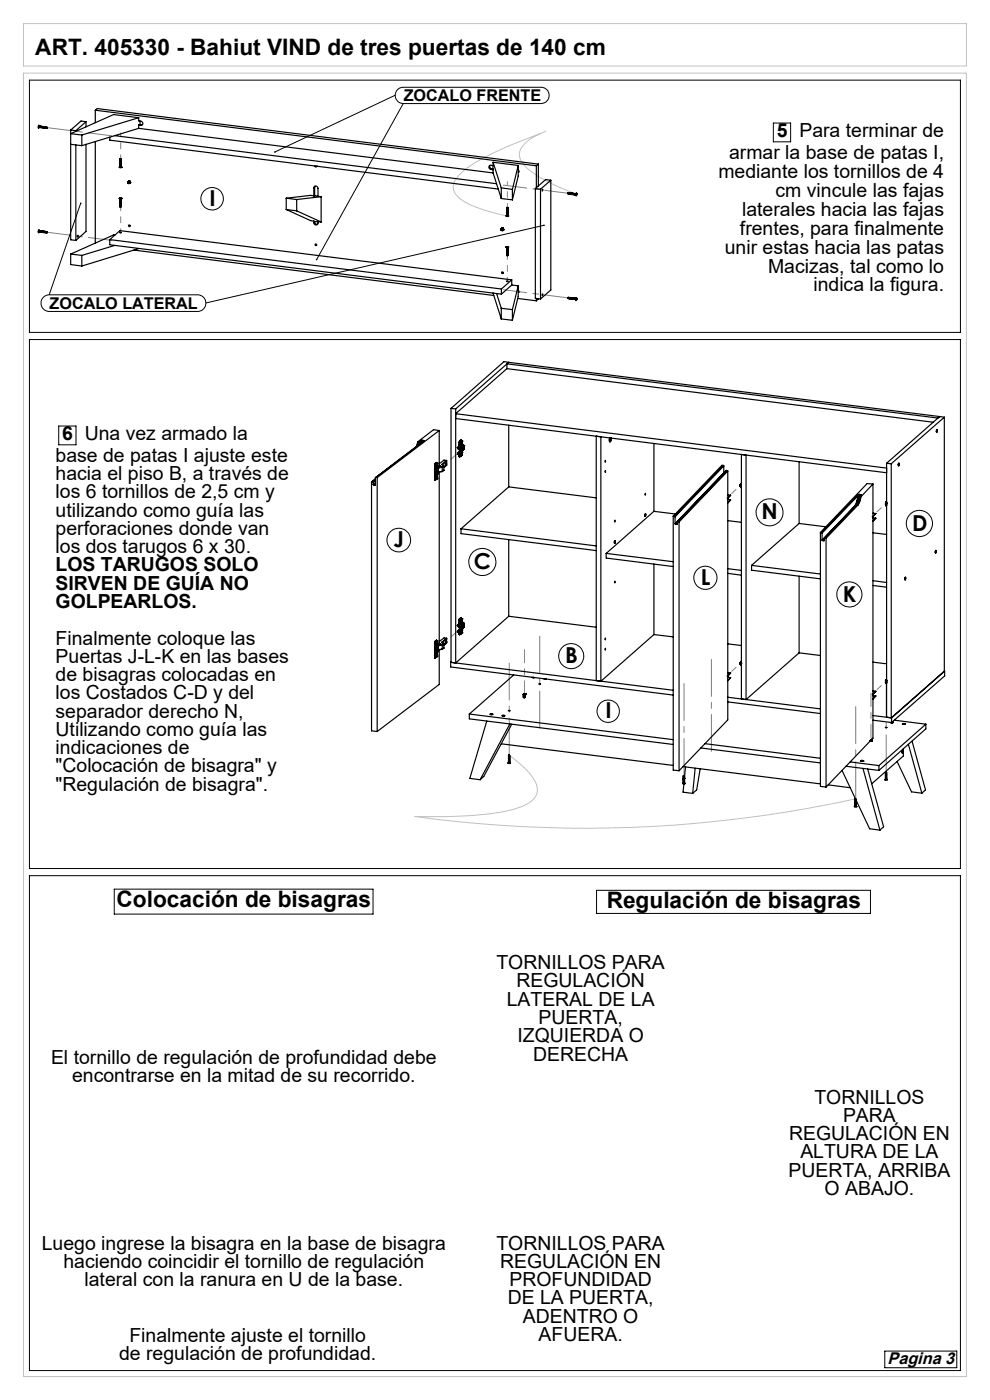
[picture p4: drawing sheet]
<svg xmlns="http://www.w3.org/2000/svg" width="210mm" height="297mm" viewBox="0 0 210 297" stroke-linecap="round" stroke-linejoin="round" font-family="sans-serif">
<defs><g id="words">
<g font-size="4.8">
<text x="7.5" y="11.6">ART. 405330 - Bahiut VIND de tres puertas de 140 cm</text>
<text x="24.7" y="192.4">Colocación de bisagras</text>
<text x="128.7" y="192.6">Regulación de bisagras</text>
</g>
<g font-size="4.7">
<text x="44.4" y="43.7">I</text>
<text x="161.6" y="110.2">N</text>
<text x="193.5" y="112.6">D</text>
<text x="83.5" y="116.1">J</text>
<text x="100.5" y="120.7">C</text>
<text x="148.7" y="124.1">L</text>
<text x="178.8" y="127.6">K</text>
<text x="119.9" y="140.7">B</text>
<text x="128.4" y="152.4">I</text>
</g>
<g font-size="4.1">
<text x="164.8" y="29.1">5</text>
<text x="169.6" y="29.1">Para terminar de</text>
<text x="154.7" y="33.8">armar la base de patas I,</text>
<text x="152.4" y="37.8">mediante los tornillos de 4</text>
<text x="164.5" y="41.8">cm vincule las fajas</text>
<text x="157.4" y="45.8">laterales hacia las fajas</text>
<text x="153.7" y="53.8">unir estas hacia las patas</text>
<text x="157" y="49.8">frentes, para finalmente</text>
<text x="162.9" y="57.8">Macizas, tal como lo</text>
<text x="172.5" y="61.8">indica la figura.</text>
<text x="13.2" y="93.4">6</text>
<text x="18" y="93.4">Una vez armado la</text>
<text x="11.8" y="98">base de patas I ajuste este</text>
<text x="11.8" y="101.9">hacia el piso B, a través de</text>
<text x="11.8" y="105.7">los 6 tornillos de 2,5 cm y</text>
<text x="11.8" y="109.6">utilizando como guía las</text>
<text x="11.8" y="113.5">perforaciones donde van</text>
<text x="11.8" y="117.4">los dos tarugos 6 x 30.</text>
<text x="11.8" y="121.2">LOS TARUGOS SOLO</text>
<text x="11.8" y="125.1">SIRVEN DE GUÍA NO</text>
<text x="11.8" y="129">GOLPEARLOS.</text>
<text x="11.8" y="136.7">Finalmente coloque las</text>
<text x="11.8" y="140.6">Puertas J-L-K en las bases</text>
<text x="11.8" y="144.5">de bisagras colocadas en</text>
<text x="11.8" y="148.4">los Costados C-D y del</text>
<text x="11.8" y="152.2">separador derecho N,</text>
<text x="11.8" y="156.1">Utilizando como guía las</text>
<text x="11.8" y="160">indicaciones de</text>
<text x="11.8" y="163.8">&quot;Colocación de bisagra&quot; y</text>
<text x="11.8" y="167.7">&quot;Regulación de bisagra&quot;.</text>
<text x="105.3" y="205.6">TORNILLOS PARA</text>
<text x="109.5" y="209.5">REGULACIÓN</text>
<text x="107.5" y="213.4">LATERAL DE LA</text>
<text x="109.8" y="221.1">IZQUIERDA O</text>
<text x="114.2" y="217.2">PUERTA,</text>
<text x="10.8" y="225.6">El tornillo de regulación de profundidad debe</text>
<text x="113.1" y="225">DERECHA</text>
<text x="15.3" y="229.5">encontrarse en la mitad de su recorrido.</text>
<text x="172.8" y="234.1">TORNILLOS</text>
<text x="178.8" y="238">PARA</text>
<text x="167.4" y="241.9">REGULACIÓN EN</text>
<text x="169.8" y="245.8">ALTURA DE LA</text>
<text x="167.3" y="249.6">PUERTA, ARRIBA</text>
<text x="174.9" y="253.5">O ABAJO.</text>
<text x="8.9" y="265.1">Luego ingrese la bisagra en la base de bisagra</text>
<text x="13.5" y="269">haciendo coincidir el tornillo de regulación</text>
<text x="105.3" y="265.1">TORNILLOS PARA</text>
<text x="106.1" y="269">REGULACIÓN EN</text>
<text x="17.9" y="272.8">lateral con la ranura en U de la base.</text>
<text x="108.1" y="272.8">PROFUNDIDAD</text>
<text x="107.7" y="276.7">DE LA PUERTA,</text>
<text x="110.9" y="280.6">ADENTRO O</text>
<text x="27.5" y="284.6">Finalmente ajuste el tornillo</text>
<text x="114.2" y="284.5">AFUERA.</text>
<text x="25.3" y="288.5">de regulación de profundidad.</text>
</g>
<text font-size="3.6" x="188.3" y="289.4">Pagina 3</text>
<g font-size="3.4">
<text x="85.6" y="21.4">ZOCALO FRENTE</text>
<text x="10.5" y="65.5">ZOCALO LATERAL</text>
</g>
</g></defs>
<path d="M5 15.5h200v276.5h-200zM5 5h200v9h-200zM114.5 28.4a68.3 68.3 0 0 0-15.5 7.3 5.7 5.7 0 0 0-2.9 4.1 4.3 4.3 0 0 0 2.9 3.2 36 36 0 0 0 8.6 2.8M115.8 27.8a10 10 0 0 0-5.4 3.9 3.2 3.2 0 0 0 1.2 3.8 30.8 30.8 0 0 0 10.5 5.6M108 160.2a17.4 17.4 0 0 1 5.7 6 3.2 3.2 0 0 1-1.7 4.3 25.7 25.7 0 0 1-9.9 2.3 118.2 118.2 0 0 1-14.2 .4 265.4 265.4 0 0 0 93.6-3.7" fill="none" stroke="#c0c0c0" stroke-width=".21"/>
<g fill="none" stroke="#000" stroke-width=".21">
<path d="M6.2 17h197.5v53.5h-197.5zM84.3 19l1.1-.5h29.4a1.73 1.73 0 0 1 1.7 1.7 1.73 1.73 0 0 1-1.7 1.8h-29.3a1.75 1.75 0 0 1-1.5-1.1 1.75 1.75 0 0 1 .3-1.9zM83.8 20.2l-25.5 12M85.5 21.9l-18.3 33.2M164 26.1h3.7v4h-3.7zM17.1 43.1l-6.7 19.4M115.4 47.8l-71.7 16.5M6.2 72h197.5v112.3h-197.5zM9.2 63l1.1-.5h31.6a1.76 1.76 0 0 1 1.8 1.8 1.76 1.76 0 0 1-1.8 1.8h-31.5a1.76 1.76 0 0 1-1.6-1.1 1.76 1.76 0 0 1 .4-2zM12.5 90.4h3.6v4h-3.6zM6.2 185.8h197.5v105h-197.5zM24.2 188.6h54.9v5.3h-54.9z"/>
<path d="M126.5 188.9h58.1v4.9h-58.1zM187.7 286.6h15.3v3.6h-15.3z"/>
<circle cx="45" cy="42.2" r="2.38"/>
<circle cx="84.6" cy="114.6" r="2.51"/>
<circle cx="102.3" cy="119.2" r="2.88"/>
<circle cx="163.2" cy="108.7" r="2.87"/>
<circle cx="195" cy="111" r="2.78"/>
<circle cx="121.2" cy="139.2" r="2.65"/>
<circle cx="149.6" cy="122.6" r="2.46"/>
<circle cx="180.2" cy="126.1" r="2.67"/>
<circle cx="129" cy="150.9" r="2.38"/>
</g>
<path d="M114.5 154.5v-19.6M150.9 159.4v-19.5M108 160.2v-19.5M145.1 164.5v-19.5M181.5 169.4v-19.5M188 163.7v-19.5" fill="none" stroke="#808080" stroke-width=".21" stroke-dasharray="15.2 1.3 1.3 1.3" stroke-dashoffset="7.4"/>
<path d="M111.3 147.2v-9.4M184.8 156.5v-9.4" fill="none" stroke="#808080" stroke-width=".21" stroke-dasharray="15.2 1.3 1.3 1.3" stroke-dashoffset="12.4"/>
<path d="M94.5 98.4l3.3-2.8M157.2 102.8l-3.1 2.9M188 106.7l-3.1 2.9M97.8 133.3l-3.3 2.8M154.1 143.4l3.1-2.8M184.9 147.3l3.1-2.9" fill="none" stroke="#808080" stroke-width=".21" stroke-dasharray="15.2 1.3 1.3 1.3" stroke-dashoffset="15"/>
<path d="M10 27.1l13.7 1.7M10 49.3l13.7 1.7M120.5 41l-13.7-1.7M120.5 63.2l-13.7-1.7" fill="none" stroke="#808080" stroke-width=".21" stroke-dasharray="15.2 1.3 1.3 1.3" stroke-dashoffset="10.3"/>
<path d="M25.6 33.7v-5.5M25.6 43.9v5.4M107.6 44v-5.4M107.6 54.2v5.5" fill="none" stroke="#808080" stroke-width=".21" stroke-dasharray="15.2 1.3 1.3 1.3" stroke-dashoffset="14.4"/>
<path d="M115.3 47.7v.2h.2v-.2zM17 43v.1a.17 .17 0 0 0 .1 .2 .17 .17 0 0 0 .2-.1 .17 .17 0 0 0-.1-.2l-.1 .1 .1-.1zM58.2 32.1v.2l.1-.1-.1 .2h.2l.1-.2zM67 55v.2h.3l-.1-.3z" fill="#000"/>
<g fill="none" stroke="#000" stroke-width=".25">
<path d="M8.4 26.8v.2M8.4 26.8h.1M8.4 27h.1M8.4 26.7l-.2-.1-.1 .2v.3l.3-.1M8.4 26.8v.3l.1-.1M8.5 26.8l.1 .2-.1-.2M8.5 26.8h.1M8.6 26.8h.1M8.6 26.8h-.1M8.6 26.8l-.1 .2h.2M8.6 26.8l.1 .2M8.7 26.8v.2"/>
<path d="M8.7 26.8h.1M8.7 26.9v-.1v.3l.1-.1M8.7 26.9l.1 .1M8.7 26.9h.1M8.8 26.9v.1M8.9 26.8l-.1 .1M8.9 26.9v.2h.1M8.9 26.9l.1 .2M8.9 26.9h.1M9 26.9v.2M9 26.8v.1M9 26.8v.3h.1"/>
<path d="M9 26.9l.1 .2M9 26.9h.1M9.1 26.9v.1M9.1 27v.1M9.1 26.8v.1M9.2 26.9v.3l.1-.1M9.2 26.9l.1 .2M9.2 26.9h.1M9.3 26.9h-.1M9.3 26.9v.2h.1M9.3 26.9l.1 .2M9.3 26.9h.1"/>
<path d="M9.4 26.9v.2M9.4 26.9h.1M9.5 26.9h.1M9.5 26.9l-.1 .2h.2M9.5 26.9v.2M9.5 26.9l.1 .2M9.5 27.1h.1M9.6 26.9h-.1M9.6 27v-.1v.3l.1-.1M9.6 27l.1 .1M9.6 27h.1M9.7 26.9v.1"/>
<path d="M9.7 27v.1M9.8 27l-.1 .2h.1M9.8 27v.2M9.8 27h.1M9.9 26.9v.1M9.9 26.9l-.1 .3h.2M9.9 26.9l-.1 .1M9.9 27v.2M9.9 27h.1M9.9 27.2h.1M10 27v.2zM15 27.6l1.1 .1"/>
<path d="M15 27.6v23.3l1.1 .1M15 30.6l2.4 .3M16.1 27.7v.2M16.1 30.8v20.2M17.4 28.6v2.3M18.2 25.8l-1-.1-2.2 1.9M18.2 25.8l-2.1 1.9M18.2 25.8v1.1M18.2 30.6v18.5l-2.1 1.9M20.2 23.4v2.6M20.2 30v21.5M20.2 23.4l93.6 11.8"/>
<path d="M20.2 23.4l.4-.4 93.6 11.8M23.3 29.1v.6l82.4 10.4M24.3 28.8l81 10.2M25.4 34h.1M25.4 34.1l.1 .1M25.4 34.3h.1M25.4 34.4l.1 .1M25.4 34.6h.1M25.4 34.7h.1M25.4 34.9h.1M25.4 35h.1M25.4 35.2h.1"/>
<path d="M25.4 35.3h.1M25.4 33.9h.1M25.4 35.3l-.1 .2 .2 .1 .4-.1-.2-.2M25.4 35.3h.2M25.4 33.7h.1M25.5 33.8h.1M25.5 34h.1M25.5 34.1h.1M25.5 34.3h.1M25.5 34.4h.1M25.5 34.6h.1M25.5 34.7h.1"/>
<path d="M25.5 34.9h.1M25.5 35h.1M25.5 35.1h.1M25.5 33.7h.1M25.5 33.9h.1M25.5 33.7h.1zM25.5 34.5v.1M25.5 33.7v.1M25.5 33.9v.1M25.5 34v.1M25.5 34.2v.1M25.5 34.3v.1"/>
<path d="M25.5 34.5h.1M25.5 34.6v.1M25.5 34.7v.1M25.5 34.9v.1M25.5 35v.1M25.5 35.2v.1M25.5 34.8v.1M25.5 33.7h-.1M25.6 34h-.1M25.6 34.1l-.1 .1M25.6 34.3h-.1M25.6 34.4l-.1 .1"/>
<path d="M25.6 34.6h-.1M25.6 34.7h-.1M25.6 34.9h-.1M25.6 35.1l-.1 .1M25.6 35.3h-.1M25.6 33.7v.2l-.1-.1M25.6 33.9v.1h-.1M25.6 34v.1h-.1M25.6 34.1l.1 .2h-.2M25.6 34.3l.1 .1h-.2M25.6 34.4l.1 .2h-.2M25.6 34.6l.1 .1h-.2"/>
<path d="M25.6 34.7l.1 .2h-.2M25.6 34.9l.1 .1h-.2M25.6 35v.2l-.1-.1M25.6 35.2v.1h-.1M25.6 33.7l-.1 .1M25.6 33.9l-.1 .1M25.6 34l-.1 .1M25.6 34.1l-.1 .2M25.6 34.3l-.1 .1M25.6 34.6l-.1 .1M25.6 34.7l-.1 .1M25.6 34.9l-.1 .1"/>
<path d="M25.6 35l-.1 .1M25.6 35.1l-.1 .2M25.6 33.7h.1M25.6 34.3h.1M25.6 34.7h.1M27.1 38.7v.1M27.1 38.7h.1M27.1 38.6h.1M27.1 38.8l.1 .1M27.1 38.8h.1M27.1 38.6v.1M27.2 38.9h.1"/>
<path d="M27.2 38.8h.1M27.2 38.6h.1M27.2 38.5l-.1 .1M27.2 38.5v.1M27.2 38.5h.1M27.2 38.5h.2M27.2 38.9h.2M27.3 38.5h.1M27.3 38.9h.1M27.3 38.4h.2l.2 .2M27.3 38.4l-.2 .2M27.3 38.5l.2-.1-.2 .1"/>
<path d="M27.3 38.5l.1 .1M27.4 38.6h.1M27.4 38.6l.1-.2-.1 .2M27.4 38.9h.1M27.4 38.4l-.1 .1M27.4 38.6l.2-.2-.2 .2M27.4 38.9l.2-.2-.2 .2M27.5 38.6v.1M27.5 38.7h.1M27.5 38.8h.1M27.5 38.8l-.1 .1M27.5 38.7l.1-.2-.1 .2"/>
<path d="M27.5 38.7v.1M27.6 38.5l-.2 .1M27.6 38.6l-.1 .1M27.7 38.6l-.1 .2M27.7 38.6l-.2 .2M29.4 25v.6l.5 .1a.44 .44 0 0 1 .4 .5 .44 .44 0 0 1-.4 .4M29.4 27.2l75.2 9.5M29.4 26.5v.7M29.4 27.2l-12 3.7M29.4 25l-12 3.6M29.4 25l-5.3-.7-9.1 4.1 2.4 .2M29.4 26.5l.5 .1"/>
<path d="M29.7 26.4l-.3 .1M29.7 25.7v.7M29.7 26.4l.3 .1M30 26.5l-.1 .1M30.2 26.4l-.2 .1M66.6 39.8a.45 .45 0 0 1 .5-.3 .45 .45 0 0 1 .4 .5v1.7h.6M66.6 39.8v1.8M66.7 39.7l-.1 .1M66.7 39.7v1.9M66.8 39.5l-.1 .2M66.8 35.2a.18 .18 0 0 0 .2 .2 .18 .18 0 0 0 .2-.1M67.2 35.3h.1"/>
<path d="M103.9 35.1a.51 .51 0 0 0 .4 .7M104.1 35.9l.5 .1M104.3 35.8h.3M104.3 35.8l-.2 .1M104.6 35.9v.1M104.6 35.1h-.5a.44 .44 0 0 0-.4 .4 .44 .44 0 0 0 .4 .4M104.6 34.4l1.7 5.5M104.6 34.4l5.3 .7M104.6 34.4v1.5M104.6 36v.7M104.6 36.7l1.7 5.4M106.3 39.9v2.2"/>
<path d="M106.3 39.9l2.4 .3M109.9 35.9v.6M109.9 36.7v.7l-1.2 5M109.9 35.1l-1.2 5.1M109.9 35.1v.7M110 36.5h.1M110 36v.5M113.8 35.2v4.6M114.2 34.8l-.4 .4M114.2 34.8v4.7M116.8 38.2l-2.1 1.9M116.8 38.2v23.3l-2.1 1.9"/>
<path d="M116.8 38.2l-1.1-.1-2.1 1.9M8.4 49v.2M8.4 49h.1M8.4 49.2h.1M8.4 48.9l-.2-.1-.1 .2v.3l.3-.1M8.4 49v.2h.1M8.5 49v.1M8.5 49h.1M8.6 49h.1M8.6 49h-.1M8.6 49l-.1 .2h.2M8.6 49l.1 .2"/>
<path d="M8.7 49v.2M8.7 49h.1M8.7 49.1v-.1v.3l.1-.1M8.7 49.1l.1 .1M8.7 49.1h.1M8.8 49.1v.1M8.9 49l-.1 .1M8.9 49.1v.2l.1-.1M8.9 49.1l.1 .1M8.9 49.1h.1M9 49.1v.1M9 49v.1"/>
<path d="M9 49v.3l.1-.1M9 49.1l.1 .1M9 49.1h.1M9.1 49.1v.1M9.1 49.2h.1M9.1 49v.1M9.2 49.1v.3l.1-.1M9.2 49.1l.1 .2M9.2 49.1l.1 .1M9.3 49.2v.1M9.3 49.1h-.1M9.3 49.1v.2h.1"/>
<path d="M9.3 49.1l.1 .2M9.3 49.1h.1M9.4 49.1v.1M9.4 49.1h.1M9.4 49.2v.1M9.5 49.1h.1M9.5 49.1l-.1 .2h.2M9.5 49.1v.2M9.5 49.2l.1 .1M9.5 49.3h.1M9.6 49.1h-.1M9.6 49.2v-.1v.3l.1-.1"/>
<path d="M9.6 49.2l.1 .1M9.6 49.2h.1M9.7 49.1v.1M9.7 49.2v.1M9.8 49.2l-.1 .2h.1M9.8 49.2v.2M9.8 49.2h.1M9.9 49.1v.1M9.9 49.1l-.1 .1M9.9 49.1l-.1 .3h.2M9.9 49.2v.2M9.9 49.2h.1"/>
<path d="M9.9 49.4h.1M10 49.2v.2zM15 53.9v2.2l2.4 .3M15 53.9l2.4 .3M16.5 49.9v.4zM17.4 54.2v2.2M23.3 50.8v1.1l83.1 10.5M23.3 50.8l83.1 10.5M23.3 50.8l2.1-1.9 83.1 10.5M24.3 52.1l-6.9 2.1M24.4 49.9l-.3-.1-9.1 4.1M25.3 42.1l.6-.1-.2 .2z"/>
<path d="M25.3 42.1l.1 .2M25.4 49.3l.4 .1zM25.4 42l.1 .1zM25.4 43.7h.1M25.4 43.6h.1M25.4 43.4l.1 .1M25.4 43.3h.1M25.4 43.1l.1 .1M25.4 43h.1M25.4 42.7h.1M25.4 42.6h.1M25.4 42.4h.1"/>
<path d="M25.4 43.9h.1M25.4 43.8h.1M25.5 43.5h.1M25.5 43.4h.1M25.5 43.2h.1M25.5 43.1h.1M25.5 43h.1M25.5 42.8h.1M25.5 42.7h.1M25.5 42.5h.1M25.5 42.4h.1M25.5 43.7h.1"/>
<path d="M25.5 43.5v.1M25.5 42.3h.1M25.5 43.8h.1M25.5 43h.1l-.1 .1M25.5 43.9l.1-.1zM25.5 42.4l.2-.1-.2 .1M25.5 42.6v.1M25.5 42.3v.1M25.5 42.4v.1M25.5 42.6h.1M25.5 42.7v.1M25.5 42.9v.1"/>
<path d="M25.5 43v.1M25.5 43.3v.1M25.5 43.6v.1M25.5 43.7v.1M25.5 42.2h.1M25.5 42.1v.1M25.6 42.1h.1M25.6 42l-.1 .2M25.6 42.1l-.1 .1M25.6 42v.1M25.6 42.8l-.2 .1M25.6 43.7h-.1"/>
<path d="M25.6 43.6h-.1M25.6 43.4l-.1 .1M25.6 43.3h-.1M25.6 43.1l-.1 .1M25.6 42.7h-.1M25.6 42.5l-.1 .1M25.6 42.4h-.1M25.6 43.7l-.1 .1M25.6 43.6l-.1 .1M25.6 43.3l-.1 .1M25.6 43.2h-.1M25.6 42.9l-.1 .1"/>
<path d="M25.6 42.7l-.1 .1M25.6 42.4l-.1 .1M25.6 43.7l.1 .1h-.3M25.6 43.6l.1 .1h-.2M25.6 43.4l.1 .1-.2 .1M25.6 43.3l.1 .1h-.2M25.6 43.1v.2l-.1-.1M25.6 43v.1h-.1M25.6 42.9v.1h-.1M25.6 42.7l.1 .1h-.2M25.6 42.5l.1 .2h-.2M25.6 42.4l.1 .1h-.2"/>
<path d="M25.6 42.4h.1M25.6 42.8v.1M25.6 43.1v.1M25.6 43.6h.1M25.8 42.1h-.2M25.8 42.1h.1M25.9 42.1l-.5 .2M28.4 53.1l76.3 9.6M29.4 52.7h.1M29.4 52.7l-12 3.7M60.7 42l2.2 .3M60.7 44.4l2.2 .3"/>
<path d="M60.7 42v2.4M60.7 44.4l5.2 2.4 .7 .1M62.9 42.3v2.4M62.9 44.7l5.2 2.4M66.6 41.6l-.7-.2-5.2 .6M66.6 41.6h.9M66.6 46.9l.9 .2M66.6 46.9v.3M66.7 47.1a.46 .46 0 0 0 .7 .5M66.7 47v.1M66.7 47.1l-.1 .1M67.5 47v.3a.44 .44 0 0 1-.5 .4 .44 .44 0 0 1-.4-.5"/>
<path d="M67.5 47l.6 .1M68.1 41.7l-5.2 .6M68.1 41.7v5.4M106.3 48.7v.1M106.3 48.7h.1M106.3 48.6h.1M106.3 48.8h.1M106.3 48.5h.1M106.3 48.5v.2M106.3 48.8l.1 .1M106.3 42.1l2.4 .3M106.4 48.5h.1"/>
<path d="M106.4 48.9h.1M106.4 48.5l.1-.1-.2 .2M106.4 48.4h.2l.2 .2M106.5 48.5h.1M106.5 48.9h.1M106.6 48.5h.1M106.6 48.5v.1M106.6 48.4l-.2 .1M106.6 48.6h.1M106.6 48.8h.1M106.6 48.8v.1M106.6 48.8l-.1 .1"/>
<path d="M106.6 48.6l.2-.1-.2 .1M106.6 48.4l-.1 .1M106.6 48.7h.1M106.6 48.7v.1M106.6 48.6v.1M106.7 48.4l-.2 .1M106.7 48.4l-.1 .1M106.7 48.4l-.1 .2M106.8 48.6l-.2 .1M106.8 48.6l-.3 .3M106.8 48.5l-.2 .1M106.8 48.6l-.2 .2"/>
<path d="M106.8 48.7l-.2 .2M107.3 52.5l.4 .1M107.4 52.3l.5 .2h-.4zM107.4 59.7h.4zM107.4 52.4h.2M107.5 53.7h.1M107.5 54h.1M107.5 53.8v.1M107.5 53.5v.1M107.5 53.4h.1M107.5 53.3h.1M107.5 53.1h.1"/>
<path d="M107.5 53h.1M107.5 52.8h.1M107.5 52.7h.1M107.5 54.1h.1M107.5 44.4h.1M107.5 45.5h.1M107.5 44.3h.1M107.5 44.6h.1M107.5 44.7h.1M107.5 44.8v.1M107.5 45h.1M107.5 45.2h.1"/>
<path d="M107.5 45.3h.1M107.5 45.4h.1M107.5 45.6h.1M107.5 44.1h.1M107.5 45.6l-.2 .3h.2h.4l-.2-.3M107.5 45.6h.2M107.5 52.4h.1M107.5 52.4h-.1M107.5 53.9v.1M107.5 53.8h.1M107.5 53.2h.1M107.5 52.6v.1"/>
<path d="M107.5 44.8h.1M107.5 44.9v.1M107.5 45.1h.1M107.5 52.6h.1M107.5 54.1l.2 .2M107.5 44h.2zM107.5 45.7h.2M107.5 44v.1M107.5 44.1v.1M107.5 44.3v.1M107.5 44.4v.1M107.5 44.6v.1"/>
<path d="M107.5 44.7v.1M107.5 44.9h.1M107.5 45v.1M107.5 45.3v.1M107.5 45.4v.1M107.5 45.6v.1M107.5 52.7v.1M107.5 52.8v.1M107.5 53v.1M107.5 53.1v.1M107.5 53.3v.1M107.5 53.4v.1"/>
<path d="M107.5 53.6v.1M107.5 53.7v.1M107.5 53.9h.1M107.5 54v.1M107.6 52.4v.1M107.6 52.4h.1M107.6 53h.2l-.3 .1M107.6 54h-.1M107.6 53.8l-.1 .1M107.6 53.7h-.1M107.6 53.5l-.1 .1M107.6 53.4h-.1"/>
<path d="M107.6 52.7h-.1M107.6 44.3h-.1M107.6 44.4h-.1M107.6 44.6h-.1M107.6 44.7h-.1M107.6 44.8l-.1 .1M107.6 45.6h-.1M107.6 54h.1M107.6 53.8h.1M107.6 53.7h.1M107.6 53.5h.1M107.6 53.4h.1"/>
<path d="M107.6 52.7h.1M107.6 52.3v.2M107.6 44.4h.1M107.6 44.6h.1M107.6 44.8h.1M107.6 52.3l.2 .1-.2 .1M107.6 52.3v.1M107.7 53.4l.1 .1h-.3M107.7 53.3v.1h-.2M107.7 52.8v.1h-.2M107.7 53.2l-.1 .1M107.7 53.1h-.1"/>
<path d="M107.7 44.1v.2l-.2-.1M107.7 44.4l.1 .1h-.3M107.7 45.1v.2l-.2-.1M107.7 45.3v.1h-.2M107.7 44l-.2 .1M107.6 44.3h.1M107.7 45.3h-.1M107.6 45.4h.1M107.7 45.5l-.1 .1M107.6 44.1h.1M107.7 44h.1M107.7 54l-.2 .1"/>
<path d="M107.7 53.8l-.2 .1M107.7 53.7l-.2 .1M107.7 53.6l-.2 .1M107.7 53.4l-.2 .1M107.7 53.3l-.2 .1M107.7 53.1l-.2 .1M107.7 53l-.2 .1M107.7 52.8l-.2 .1M107.7 52.7l-.2 .1M107.7 54.1v.1M107.7 54v.1h-.2M107.7 53.8l.1 .1-.3 .1"/>
<path d="M107.7 53.7l.1 .1h-.3M107.7 53.5l.1 .1-.3 .1M107.7 53.1v.1h-.2M107.7 52.7v.1h-.2M107.7 54.1h-.2M107.7 44.3h.1l-.3 .1M107.7 44.6h.1l-.3 .1M107.7 44.7l.1 .1h-.3M107.7 44.8v.2h-.2M107.7 45h.1l-.3 .1M107.7 45.4v.2l-.2-.1M107.7 45.6h.1"/>
<path d="M107.7 44.1l-.2 .1M107.7 44.3l-.2 .1M107.7 44.4l-.2 .1M107.7 44.6l-.2 .1M107.7 44.7l-.2 .1M107.7 44.8l-.2 .1M107.7 45l-.2 .1M107.7 45.2h-.2M107.7 45.3l-.2 .1M107.7 45.4l-.2 .1M107.7 52.8h-.1M107.7 44.7h.1"/>
<path d="M107.7 45.1v.1M107.7 45.3h.1M107.7 45.5v.2M107.7 53.1h.1M107.7 53.2v.1M107.7 54.1v.2M107.7 54.2h.1M107.7 52.6l-.2 .1M107.7 52.6h.1M107.7 54.2v.1M107.7 45.6v.1M107.9 52.5l-.2 .1"/>
<path d="M108.5 59.4l-2.1 1.9M108.5 59.4v1.1M108.7 40.2v2.2M113.6 40l1.1 .1M113.6 40v23.3l1.1 .1M114.7 40.1v23.3M120.4 41l.1 .1zM120.5 41h.1M120.5 40.9l.1 .1M120.5 40.9v.1M120.5 40.9v.2h.2M120.6 41v.1"/>
<path d="M120.6 41h.1M120.6 41.1h.1M120.7 41v.1M120.7 40.9v.1M120.7 40.9v.3l.1-.1M120.7 41l.1 .1M120.7 41h.1M120.8 41v.1M120.8 40.9l.1 .1M120.8 40.9v.1M120.8 40.9v.2l.1 .1M120.9 41v.2"/>
<path d="M120.9 41h.1M120.9 41.2h.1M121 41h.1M121 41h-.1M121 41v.2h.1M121 41l.1 .1M121.1 41v.1M121.1 41h.1M121.1 41l.1 .2M121.1 41v.2h.1M121.2 41v.2M121.2 41.2h.1"/>
<path d="M121.2 41h.1M121.3 41.1l.1 .1M121.3 41.1l-.1-.1v.3l.2-.1M121.3 41l.1 .1M121.4 41.1v.1M121.4 41v.1M121.4 41.1v.2l.1-.1M121.4 41.1l.1 .1M121.4 41.1h.1M121.5 41.1v.1M121.5 41v.1M121.6 41v.1"/>
<path d="M121.6 41.1v.1M121.6 41l-.1 .3 .2-.1M121.6 41.1h.1M121.6 41.1l.1 .1M121.6 41.2h.1M121.7 41l-.1 .1M121.7 41.1v.2h.1M121.7 41.1l.1 .2M121.7 41.1h.1M121.8 41.1v.2M121.8 41.1h.1M121.8 41.1v.2h.2"/>
<path d="M121.8 41.1l.2 .2M121.9 41.1l.1 .1M122 41.1h-.1M122 41.2v.1M122 41.1h.1M122 41.1l.1 .2M122.1 41.3h.1M122.1 41.4l.1 .1M122.2 41l.2 .1-.2 .5zM122.2 41.3h.1M122.2 41.3l.1 .1M122.2 41.2h.1"/>
<path d="M122.2 41.2v-.1l.1 .1M122.2 41.2v.1M122.2 41.4h.1M122.3 41l-.2 .4M122.3 41.2l-.1 .1M104.6 62.2l1.7 5.5M105.3 62.3l1 3.1M106.3 65.4v2.3M106.3 65.4l2.4 .3M106.3 67.7l2.4 .2M106.4 61.3v1.1M107.5 77.2l91.4 11.5 .4-.3"/>
<path d="M107.5 77.2v1M107.5 78.2l-10.8 9.6 91.4 11.5M107.5 78.2l90.4 11.4M107.9 76.9l-.4 .3M107.9 76.9l91.4 11.5M107.9 76.9l-11.2 9.8M107.9 76.9l-1-.2-11.2 9.9M108.5 60.5l-2.1 1.9M108.5 60.5l1.4 .1M108.7 65.7v2.2M109.8 63.3l4 .5M109.9 61.5v.6"/>
<path d="M109.9 60.6v.7M109.9 62.2v.7l-1.2 5M109.9 60.6l-1.2 5.1M110 62h.1M110 61.5v.5M113.8 63.3v.5M114.2 63.4l-.4 .4M120.5 63.1v.2M120.5 63.1h.1M120.5 63.2v.1M120.5 63.1v.1M120.5 63.1v.2h.2"/>
<path d="M120.6 63.1l.1 .2M120.6 63.1h.1M120.7 63.1v.2M120.7 63.1v.1M120.7 63.1h.1M120.7 63.1v.3l.1-.1M120.7 63.2l.1 .1M120.7 63.2h.1M120.8 63.2v.1M120.8 63.1l.1 .1M120.8 63.1v.1M120.8 63.1v.2l.1 .1"/>
<path d="M120.9 63.2v.2M120.9 63.2h.1M120.9 63.4h.1M121 63.1v.1M121 63.1l-.1 .1M121 63.1v.3h.1M121 63.2l.1 .2v-.2M121 63.2h.1M121.1 63.1v.1M121.1 63.2l.1 .2M121.1 63.1v.3h.1M121.1 63.2h.1"/>
<path d="M121.2 63.2v.2M121.2 63.4h.1M121.2 63.2h.1M121.3 63.2l-.1-.1v.4l.2-.1M121.3 63.2l.1 .2M121.3 63.2h.1M121.4 63.2v.2M121.4 63.2h.1M121.4 63.2v.3l.1-.1M121.4 63.2l.1 .2M121.5 63.2v.2M121.5 63.2h.1"/>
<path d="M121.6 63.2v.1M121.6 63.3v.1M121.6 63.2l-.1 .3 .2-.1M121.6 63.3h.1M121.6 63.3l.1 .1M121.6 63.4h.1M121.7 63.2l-.1 .1M121.7 63.3v.2h.1M121.7 63.3l.1 .2M121.7 63.3h.1M121.8 63.3v.2M121.8 63.2v.1"/>
<path d="M121.8 63.3v.2h.2M121.8 63.3l.2 .2M121.8 63.3h.1M121.9 63.3l.1 .2M122 63.2l-.1 .1M122 63.2v.1M122 63.3l.1 .2M122 63.2l.1 .3M122 63.3h.1M122.1 63.5h.1M122.1 63.5l.1 .2M122.2 63.5h.1"/>
<path d="M122.2 63.1l.2 .3-.2 .3zM122.2 63.4h.1M122.2 63.5l.1 .1M122.2 63.6h.1M122.3 63.1l-.2 .4M122.3 63.4l-.1-.2v.3M122.3 63.4h.1M122.3 63.5v.1M122.3 63.4v.1M88.6 93.7l-.3 1.1M88.6 93.7h.1M88.6 93.7l.1 .1"/>
<path d="M88.6 93.7l.3 .1M88.7 93.8l-.3 .9M88.7 93.8h.1M88.8 93.8l.2 .1M88.8 93.8l-.2 .7M88.9 93.8h-.1M88.9 93.8l.1 .1M89 93.9l-.2 .4M89.3 93.5l.1 .1M89.3 93.5l-.4 .3M89.4 93.6l-.4 .3M89.4 93.6l-.3 .5"/>
<path d="M89.5 93.4l-.1 .2M89.5 93.4l.3 .1M89.5 93.4l-.1 .5M89.6 93.4l-.3 .1M89.6 93.4h-.1M89.6 93.4h.3M89.8 93.5l.1 .1M89.8 93.5l-.1 .2M89.9 93.6h.1M89.9 93.4v.2M89.9 93.4l-.1 .1M89.9 93.6l-10.2 7.7"/>
<path d="M92.2 98.6h.1M92.2 98.6v3.2M92.3 98.4l-.1 .2M92.3 98.4h.1M92.3 98.6v3.2M92.3 98.4v.2M92.3 98.4l.1 .1M92.3 98.5v.1M92.3 98.5v3.3M92.4 98.5h-.1M92.4 99.9l.1 .7M92.4 100h.5"/>
<path d="M92.4 99.9l.5 .1M92.5 99.8h.5M92.5 98.7v.1M92.5 98.6v.2M92.5 98.7h.1M92.6 99.3l-.2 .6M92.6 98.4l.1 .4-.2 .2zM92.6 98.7h.1M92.6 98.8h.1M92.6 99.3l-.2 .6 .2 .8M92.6 98.5l-.1 .4zM92.6 99.3h.1"/>
<path d="M92.6 98.1h.1M92.6 99.3l.3 .1M92.6 98.7h-.1M92.6 98.1l-.3 .3M92.6 98.5v.4M92.6 98.1l.1 .1M92.6 98.6v.1M92.6 98.7l-.1 .1M92.7 98.2h.1M92.7 98.2l-.3 .3M92.7 99.1h.1M92.8 98.9h.1"/>
<path d="M92.7 98.2v.9M92.7 99.2l.2 .2M92.8 99.1l-.2 .2M92.8 99.1l.1 .2M92.9 98.9l.2 .2M92.9 98.9h.1M92.9 98.9l-.2 .1M92.9 99.4h.1M92.9 100h.1M92.9 99.3v.1M92.9 99.3h.1M93 99.3h.1"/>
<path d="M93 99.3l-.1 .1M93 99.9l-.1 .1M93.2 91.3l-13.2 10M93.2 91.3v7.8M93.2 91.3l-1.2-.1-3.4 2.5M93.5 99l-.3-.3 .3 .2-.4 .2-.2-.1-.2 .1M93.7 98.5l.4 .3M93.8 99.1h.1M93.8 99.1h-.8M93.8 99.1l-.8 .1v.9l.8-.1M93.8 99.1v.9M94.1 98.8l.1 .1"/>
<path d="M94.1 98.8l-.3 .3M94.2 99.8l-.4 .2M94.2 98.9l-.4 .2M94.2 98.9v.9M94.5 98.6h.1M94.7 97.7l.1 .1M94.7 97.7l-.5-.1-1 .8M94.7 97.7l-1 .8M94.8 97.8l-.3 .8M94.8 98.4l-.3 .2M94.8 98.6l-.6 .6M94.8 98.4v.3"/>
<path d="M94.8 97.8l-1 .8M95.7 86.6l1 .1M95.7 86.6v53.9l1 .1M96.7 86.7v53.9M96.7 88.8l91.4 11.5M97 94.9l.2 .3M97 94.9l.1 .1M97 96.3v.1M97 96.3l.1 .1M97.1 96.2h.1M97.1 95.1h.1M97.1 95v.1"/>
<path d="M97.2 96.2l-.1 .2M97.2 96.2l-.2 .1M97.2 96.2h.1M97.2 96.2h-.1M97.2 95.1h.1M97.2 95.2h.1M97.2 95.1l.1 .1M97.2 95.2l.1 .1M97.3 96.1h.1M97.3 95.2v.1M97.3 96.2h-.1M97.3 95.2h.1"/>
<path d="M97.3 96.1v.1M97.3 96.1l-.1 .1M97.3 95.3l.3 .3M97.3 96.1h-.1M97.3 95.3h.1M97.3 94.7h.1M97.3 94.7l-.3 .2M97.4 94.8v.1M97.4 94.4l-.1 .3M97.4 96.2v-.1l-.3 .3M97.4 96.8l.1 .1M97.4 95.9h.1"/>
<path d="M97.4 95.9l-.3 .3M97.4 96.8h.1M97.4 94.7l-.3 .3M97.4 94.8l-.3 .3M97.4 93.8h.1M97.4 94.4h.1M97.4 93.8v.6M97.4 96.2v.6M97.4 96.2h.1M97.4 94.4v.3M97.4 95.3l.1 .1M97.4 96.1h.1"/>
<path d="M97.4 96.1h-.1M97.4 96.1v.1M97.4 95.9l-.1 .2M97.4 94.9l-.2 .2M97.4 95.9v.2M97.4 94.9h.1M97.5 94.4l-.1 .4M97.5 95.5h.1M97.5 96.8h.1M97.5 93.6l-.1 .2M97.5 93.8h.1M97.5 96.2h.1"/>
<path d="M97.5 96.1v.1M97.5 93.8v.6M97.5 95.4v.1M97.5 96.2v.6M97.5 93.6h.1M97.5 94.9l.1 .1M97.5 95.9v.2M97.5 94.9l-.3 .2M97.5 95.9h.1M97.5 93.7v.1M97.5 95.5l.1 .1M97.5 93.7l.1 .1"/>
<path d="M97.6 96.8h-.1M97.6 95.8l-.1 .1M97.6 94.4l-.2 .5M97.6 94.4h-.1M97.6 93.8h.1M97.6 96v.2M97.6 96.8h.1M97.6 95l-.3 .2M97.6 95.6h.1M97.6 93.8v.6M97.6 95.8h.1M97.6 96.2v.6"/>
<path d="M97.6 96.2h.1M97.6 94.4h.1M97.6 94.4l-.1 .5M97.6 94.4h.2M97.6 93.8h.2M97.6 96.2h.2M97.7 95.9l.1 .3M97.7 95.7l-.5 .5M97.7 93.3h.1M97.7 95.7h.1M97.7 93.3l-.2 .3M97.8 94.4l-.2 .6"/>
<path d="M97.8 95.2v.1M97.8 96.7l-.2 .1M97.8 93.8v.6M97.8 95.5l-.1 .2M97.8 96.2v.5M97.8 95.2l-.3 .3M97.8 95.3h.1M97.8 95.7l-.2 .1M97.8 94l.1-.2v.4M97.8 94.3h.1M97.8 96.4h.1M97.8 93.3l.1 .2"/>
<path d="M97.8 95.3v.1M97.8 95.5v.2M97.8 96.7h.1M97.8 93.4l.1 .1M97.8 93.4v.1M97.8 95.5l-.2 .1M97.8 94v.3M97.8 95.5v.1M97.8 96.2v.2M97.8 93.3l-.3 .3M97.8 93.4l-.3 .3M97.8 95.3l-.3 .2"/>
<path d="M97.8 96.2h.1M97.8 94h.1M97.8 93.5h.1M97.8 93.8h.2l-.1 .5zM97.8 95.4v.3l-.2 .2M97.8 95.4l-.2 .2M97.9 95.9l.1 .3-.2 .2zM97.9 96.3h.1M97.9 96.1h.1M97.9 94.2h.1M97.9 93.9h.1M97.9 93.5h.1"/>
<path d="M97.9 93.5l-.3 .3M97.9 96.1l-.1 .1M97.9 93.9v.1M97.9 94h-.1M97.9 94l-.1 .1M97.9 95.1v.4zM97.9 95.1v.5zM97.9 93.5l.1 .1M97.9 94.1h.1M97.9 93.9l.1 .2M97.9 96.1l.1 .2M98 96.1l-.1-.2v.4"/>
<path d="M98 94.1l-.1 .3-.1-.1M98 93.9l-.1-.2-.1 .3M98 96.3l-.1 .3-.1-.2M98 96.6l-.3 .2M98 94.1v.1M98 94.2v.2M98 96.5v.1M98 94.2l.1 .2M98 93.6h.1M98 96h.1M98 96.5h.1M98 93.6v.6"/>
<path d="M98 96v.5M98 94.2h.1M98 93.6l-.2 .2M98 96.5l-.5 .4M98 95.6v.4zM98 94.2l.1 .1M98 94.4h.1M98.1 94.4h.1M98.1 94.8h.1M98.1 94.8l-.6 .6M98.1 94.8v.7M98.1 95.5l-.6 .6"/>
<path d="M98.1 94.3l-.1 .1M98.1 94.3h.1M98.2 95.5h-.1M98.2 94.8l.1 .1M98.2 94.8v.7l.1-.1M98.2 94.8h.1M98.2 94.3v.1M98.2 95.5l-.7 .6M98.2 94.3l-.1 .1M98.2 94.4h.1M98.2 94.4h-.1M98.2 94.4l-.9 .8"/>
<path d="M98.2 94.4l-.9 .9M98.2 94.4l.2 .1M98.3 94.9v.5M98.4 94.9l-.1 .3zM98.4 94.5h.1M98.4 94.5v.1M98.4 94.8v.4zM98.4 94.5l-1 .8M98.4 94.5l-.3 .3M98.4 94.6l-.2 .2M98.4 94.6h.1M98.5 94.6v.1"/>
<path d="M98.5 94.6l-.3 .2M98.5 95.2l-.2 .2M98.5 95.2l-.3 .3M98.5 94.6v.6M98.5 94.7l-.2 .2M107.9 90.2v13.1M126.5 92.5l1 .2v51.8l-1-.1zM128.4 99.8l-.1 .4zM128.4 97.6l-.1 .4zM129.3 92.9l.1 .8 .2-.2v-.6v.5a.22 .22 0 0 1 0 .2 .22 .22 0 0 1-.3 .1zM129.4 92.9h.1M129.4 93.2v.1"/>
<path d="M129.4 93.2h.1M129.4 93.1h.1M129.5 93l-.1 .4M129.5 93.4h-.1M129.5 93.1v.1M129.5 93h-.1M129.5 93.2h-.1M138.7 94.1v14.4M153.4 98.7l.1 .1M153.4 98.7l-10.3 10.8M153.4 98.7h-.3l-10.3 10.8M153.5 98.8v1.6"/>
<path d="M153.5 98.8l-10.3 10.8M154.1 99.8l-10.9 11.3M154.1 99.8l-10.3 10.8M154.1 99.8h.2M154.3 99.8l.1 .1M154.3 99.8l-10.4 10.8M154.4 99.9l-10.4 10.8M154.4 99.9v52.8l-10.4 10.8M157.3 96.4l1 .2v51.8l-1-.1zM169.5 98v13.1M188.1 98.3v53.8l1 .2M188.1 98.3l1 .1"/>
<path d="M189.1 98.4v53.9M190.6 98.3h.1l-.1 .5zM190.6 98.6h.1M190.6 98.6l.1-.2v.2M190.6 98.5h.1M198.7 91.2h.1l-.1 .5zM198.7 91.5h.1M198.7 91.4h.1M198.7 91.1l.1 .3-.1 .3zM198.7 91.3v.2zM199.3 88.4l-11.2 9.9M199.3 88.4l1 .1"/>
<path d="M200.3 88.5v53.9M200.3 88.5l-11.2 9.9M78.9 102.2l-.1 52.8 1.2 .2M78.9 102.2l.7-.6-.8 .6M78.9 102.2h.2M79.1 102.2l.1 .1M79.2 102.8l.1 .1M79.2 102.3v.5M79.3 102.9h.3M79.6 102.9h.1M79.6 101.9l-.4 .4M79.6 102.4l-.4 .4"/>
<path d="M79.6 101.8l-.5 .4M79.6 102.6l-.3 .3M80 101.3h-.4v1.6M80 101.3v53.9M92.2 101.8l.1 .1M92.2 101.8h.1M92.3 101.8h.1M92.3 101.8v.1M92.3 101.9h.1M92.4 101.8v.1M92.5 100.4h.2M92.5 101.3h.1"/>
<path d="M92.5 101.1v.2M92.5 101l.2 .1-.2 .5zM92.5 100.6l.1 .1M92.6 101.2h.1M92.6 101.4h.1M92.6 101.1v.4zM92.6 101.1v.4M92.6 101.2l-.1 .1M92.7 101.6h.1M92.7 101.6l-.3 .3M92.7 101.6l-.3 .2M92.7 101.5v.1"/>
<path d="M92.7 101.5h.1M92.7 100.6v.9M92.7 100.4l.1 .1M92.7 100.4l-.2 .2M92.8 100.5l-.2 .2M92.9 100v.1M92.9 100l-.2 .4M92.9 100.1l-.1 .4M93 100l-.1 .1M93 100h.1M93.1 100.2l-.4 .5zM93.2 100.2v36.6"/>
<path d="M93.8 100l-.8 .2M97.8 112.2v1l28.7 3.6M97.8 112.2l28.7 3.6M107.9 114.5v16.2M107.9 103.3l-10.1 8.9M107.9 103.3l18.6 2.3M128.6 117.4l14.2 1.8M128.6 117.4v1l14.2 1.8M130.4 114.8h.1l-.1 .4zM130.4 115.1h.1M130.4 115h.1M130.4 114.7l.1 .3-.1 .2z"/>
<path d="M130.4 110.3v.4zM130.5 115l-.1 .1M130.5 115l-.1-.1v.2M136.8 109.3h.1M136.9 109l.1 .3-.2 .3zM136.9 104.7v.3zM136.9 109.2h.1M136.9 109.2v.2v-.1M136.9 109.2v.1M138.7 119.7v14.9M138.7 108.5l-10.1 8.9M138.7 108.5l4.5 .5"/>
<path d="M142.8 109.5v53.9l1.2 .1M142.8 109.5h.3M143.1 109.5l.1 .1M143.2 111.1l.1 .1M143.2 109.6v1.5M143.3 111.2l.3 .1M143.7 111.2l-.1 .1M143.7 110.8l-.4 .4M143.8 110.6l-.1 .6M143.8 110.6h.1M143.9 110.6l.1 .1M144 110.7v52.8"/>
<path d="M154.4 105h.1M154.4 110.5l2.9 .3M154.4 105.9v.1M154.4 105.7v.2M154.4 105l.6 .1M154.4 106h.6M154.4 106h.1M154.4 105v.1M155 105.1l-.6 .6M155 106l-.6 .7M155 105.1h.1M155 106v.1"/>
<path d="M157 102.9h.1M157 103.1l.1 .1M157 103.1h.1M157.1 102.8l-.1 .1M157.1 102.9h.1M157.1 103.1h.1M157.1 103.1v.1M157.1 102.8h.1M157.1 103.2l.1 .2M157.1 102.9h-.1M157.1 102.7l-.1 .1M157.2 102.6l-.1 .2"/>
<path d="M157.2 102.6l.1 .1M157.2 103.4h.1M157.2 102.8v.2M157.2 102.8v.1M157.2 102.9v.1M157.2 103l-.2 .1M157.2 103l-.1 .1M157.2 102.9l-.2 .2M157.3 102.5l-.1 .1M157.3 102.7l-.3 .2M157.3 102.7l-.1 .1M157.3 103.3l-.1 .1"/>
<path d="M157.3 103.2l-.1 .1M157.3 102.9l-.1 .1M157.3 103l-.2 .2M159.4 119.9v1.1l14.6 1.8M159.4 119.9l14.6 1.9M169.5 111.1l-10.1 8.8M169.5 111.1l5.7 .7M174 113h.3M174 113v53.8l1.2 .2M174.3 113l.1 .1M174.4 114.6l.1 .1M174.4 113.1v1.5"/>
<path d="M174.5 114.7h.3M174.9 114.6l-.1 .1M174.9 114.3l-.4 .4M175 114.1l-.2 .6M175 114.1h.1M175.1 114.1l.1 .1M175.2 114.2v52.8M181.2 107.5h.1M181.2 107.5l-6.8 7.1M181.7 107l-6.8 7.1M181.7 106.3l-.5 1.2M181.7 106.3l.2 .1"/>
<path d="M181.8 107h-.1M181.8 107l-6.8 7.1M181.8 107h.1M181.9 106.4l-.3 .7M181.9 106.4h.1M181.9 107l.1 .1M181.9 107l-6.8 7.1M182 105l.1 .1M182 105l-7.7 8M182 107.1l-6.8 7.1M182.1 105.1l-7.7 8M182.1 105.1l-.4 1.2"/>
<path d="M182.2 105.4l-.1 .7-.4 .9M182.2 104.9l-.1 .2M182.3 104.9h.1M182.2 104.9l-.3 1.5M182.2 104.9h.3M182.3 105.4h-.1M182.3 104.9l-.3 .1M182.3 104.9h.2M182.3 105.4l-.2 1.1-.3 .5M182.3 105.4h.2M182.4 105.3l-.1 .1M182.4 105.3l.2 .1"/>
<path d="M182.5 105.4l-.6 1.6M182.5 104.9l.1 .2M182.5 104.9h.1M182.5 104.9v.3M182.6 105.1h.1M182.6 105.1l-.3 .3M182.6 105.4h-.1M182.6 105.4h.1M182.6 105.4l-.1 .9-.5 .8M182.6 105.1l-.2 .2M185.2 108.9h.1M185.2 102.7v53.9l-10 10.4"/>
<path d="M185.2 102.7l-1.3-.1-9.9 10.4M185.2 102.7l-2.6 2.7M185.2 113l2.9 .4M185.2 109.8v.1M185.2 108.9h.6M185.2 109.9h.6M185.2 109.9h.1M185.8 108.9l-.6 .7M185.8 109.9l-.6 .7M185.8 108.9v.1M185.8 109.9v.1M187.8 107l.1 .1"/>
<path d="M187.8 106.7v.1M187.8 106.8h.1M187.9 107v.1M187.9 106.7h.1M187.9 107h.1M187.9 106.7h-.1M187.9 107.1h.1M187.9 106.7v.1M187.9 107.1l.2-.2-.1 .4M187.9 107.1l.2 .1M187.9 107.3h.2M187.9 106.6l-.1 .1"/>
<path d="M187.9 106.5l.1 .2M187.9 106.6v.1M188 106.5h-.1M188 106.5h.1M188 107.3h.1M188 106.8v-.2v.3M188 106.7v.2M188 106.5v.2h-.1M188 106.8v.1M188 106.8l-.2 .2M188 106.9l-.1 .1M188.1 106.4l-.1 .1"/>
<path d="M188.1 106.8l-.2 .2M188.1 107.1h-.1M198.4 117l.1 .2v-.2M198.4 117l.1-.1v.1M198.4 117h.1M198.5 116.8l.1 .3-.2 .2zM198.5 116.8v.5zM92.2 139.5l.1 .1M92.2 136.3v3.2M92.2 136.3h.1M92.2 139.5h.1M92.3 136.1l-.1 .2"/>
<path d="M92.3 139.5h.1M92.3 139.5v.1M92.3 136.3v3.2M92.3 136.1h.1M92.3 139.6h.1M92.3 136.1v.2M92.3 136.1l.1 .1M92.3 136.2v.1M92.3 136.2v3.3M92.4 136.2h-.1M92.4 139.5v.1M92.4 137.7l.1 .6"/>
<path d="M92.4 137.7l.5 .1M92.4 137.6l.5 .1M92.5 138.1h.2M92.5 137.5h.5M92.5 136.5h.1M92.5 139h.1M92.5 136.3v.2M92.5 138.8v.3M92.5 136.2h.2v.3l-.2 .2zM92.5 138.7l.2 .1-.2 .5zM92.5 138.3l.1 .1M92.5 136.4h.1"/>
<path d="M92.5 136.4v.1M92.6 137.1l-.2 .6M92.6 136.6h.1M92.6 136.4h.1M92.6 138.9h.1M92.6 139.1h.1M92.6 137l-.2 .7 .2 .7M92.6 138.8v.4zM92.6 136.2l-.1 .4zM92.6 137v.1M92.6 135.9h.1M92.6 137.1h.3"/>
<path d="M92.6 136.4l-.1 .1M92.6 135.9l-.3 .2M92.6 136.2v.4M92.6 138.8v.4M92.6 139l-.1 .1M92.6 138.9v.1M92.6 139h-.1M92.6 135.9l.1 .1M92.6 139h.1M92.6 136.3v.1M92.7 135.9v.1M92.7 139.3h.1"/>
<path d="M92.7 139.3l-.3 .3M92.7 139.3l-.3 .2M92.7 135.9l-.3 .3M92.7 139.2v.1M92.7 136.8h.1M92.8 136.6h.1M92.7 136h.1M92.7 139.2h.1M92.7 136v.8M92.7 138.4v.8M92.7 138.1l.1 .1M92.7 138.1l-.2 .2"/>
<path d="M92.7 136.9l.2 .2M92.8 136.8l-.2 .3M92.8 136.8l.1 .2M92.8 136.8l-.2 .2M92.8 138.2l-.2 .2M92.9 136.6l.2 .2M92.9 136.6h.1M92.9 137.8h.1M92.9 136.6l-.2 .1M92.9 137.1h.1M92.9 137.8l-.2 .3M92.9 137.7v.1"/>
<path d="M92.9 137.7l.1 .1M92.9 137v.1M92.9 137.8l-.1 .4M92.9 137h.1M93 137.8h-.1M93 137.8h.1M93 137h.1M93 137l-.1 .1M93 137.1h-.1M93 137.7h-.1M93.1 137.9l-.4 .5zM93.2 137.9v7.3l-13.2 10"/>
<path d="M93.5 136.7l-.3-.3 .3 .2-.4 .2-.2-.1-.2 .1M93.7 136.2l.4 .3M93.8 136.8h.1M93.8 136.8h-.8M93.8 137.7l-.8 .2M93.8 136.8v.9M93.8 136.8l-.8 .1v.9l.8-.1M94.1 136.5l.1 .1M94.1 136.5l-.3 .3M94.2 137.5l-.4 .3M94.2 136.6v.9M94.2 136.6l-.4 .2"/>
<path d="M94.2 137.5l-.4 .2M94.5 136.3h.1M94.7 135.4l.1 .1M94.7 135.4l-.5-.1-1 .8M94.7 135.4l-1 .8M94.8 135.5l-.3 .8M94.8 136.3l-.6 .6M94.8 136.1l-.3 .2M94.8 136.1v.3M94.8 135.5l-1 .8M97 132.6l.2 .3M97 134.1h.1"/>
<path d="M97 132.6l.1 .1M97.1 133.9h.1M97.1 132.8l.1 .1M97.1 132.7v.1M97.2 133.9l-.1 .2M97.2 133.9l-.2 .2M97.2 133.9h.1M97.2 133.9h-.1M97.2 132.9h.1M97.2 133l.2 .1M97.2 132.9v.1M97.3 133.8h.1"/>
<path d="M97.3 133h.1M97.3 132.9v.1M97.3 133.8l-.1 .1M97.3 133.8h.2M97.3 132.4h.1M97.3 132.4l-.3 .2M97.4 132.5v.1M97.4 132.1l-.1 .3M97.4 133.9v-.1l-.3 .3M97.4 134.5l.1 .2M97.4 133.6h.1M97.4 133.6l-.3 .3"/>
<path d="M97.4 134.5h.1M97.4 131.5v.6M97.4 133.9v.6M97.4 132.4l-.3 .3M97.4 132.5l-.3 .3M97.4 131.5h.1M97.4 132.1h.1M97.4 133.9h.1M97.4 132.1v.3M97.4 133l.1 .1M97.4 133.8v.1M97.4 133.6l-.4 .5"/>
<path d="M97.4 132.6l-.2 .3M97.4 133.1l.1 .2M97.4 133.6v.2M97.4 132.6h.1M97.4 133.6h.2M97.4 133.6l-.1 .2M97.5 132.1l-.1 .4M97.5 133.2h.1M97.5 134.5h.1M97.5 131.3l-.1 .2M97.5 131.5h.1M97.5 133.9h.1"/>
<path d="M97.5 133.8v.1M97.5 131.5v.6M97.5 133.1v.1M97.5 133.7v.1M97.5 133.9v.6M97.5 131.3h.1M97.5 132.6l.1 .1M97.5 133.6v.1M97.5 132.6l-.3 .3M97.5 133.6h.1M97.5 131.4v.1M97.5 133.2l.1 .1"/>
<path d="M97.5 133.3h.1M97.5 131.4l.1 .1M97.6 134.5h-.1M97.6 133.6h-.1M97.6 132.1l-.2 .5M97.6 132.1h-.1M97.6 131.5h.1M97.6 133.7v.2M97.6 134.5h.1M97.6 131.5v.6M97.6 133.5v.1M97.6 133.9v.6"/>
<path d="M97.6 132.7l-.3 .2M97.6 133.9h.1M97.6 132.1h.1M97.6 133.6h.1M97.6 133.3h.1M97.6 132.1l-.1 .5M97.6 132.1h.2M97.6 131.5h.2M97.6 133.9h.2M97.7 133.6l.1 .3M97.7 133.4l-.2 .2M97.7 131h.1"/>
<path d="M97.7 133.4h.1M97.7 131l.1 .1M97.7 131l-.2 .3M97.8 132.1l-.2 .6M97.8 133h.1M97.8 134.4l-.2 .1M97.8 131.5v.6M97.8 133.2l-.1 .2M97.8 133.9v.5M97.8 133l-.3 .2M97.8 133.4l-.2 .1M97.8 131.8l.1-.3v.4"/>
<path d="M97.8 132h.1M97.8 131.2h.1M97.8 133.9l.1-.2v.3M97.8 134.1h.1M97.8 131.1l.1 .1M97.8 133v.1M97.8 133.2v.2M97.8 131.7v.3M97.8 133.2v.1M97.8 133.9v.2M97.8 133.4l-.2 .2M97.8 133.2l-.2 .1"/>
<path d="M97.8 131.1l-.3 .2M97.8 131.2l-.3 .2M97.8 131.7h.1M97.8 133.9h.1M97.8 134.4l-.3 .3M97.8 131.5h.2l-.1 .5zM97.8 133.6l.2 .1-.1 .4zM97.8 133.1v.3l-.2 .2M97.8 133.1l-.2 .2M97.9 131.9h.1M97.9 131.7h.1M97.9 134h.1"/>
<path d="M97.9 133.8h.1M97.9 131.2h.1M97.9 131.2l-.3 .3M97.9 131.7l-.1 .1M97.9 133.8l-.1 .1M97.9 132.8v.4zM97.9 132.8h.1l-.1 .5zM97.9 131.2l.1 .1M97.9 131.8h.1M97.9 131.6l.1 .2M97.9 133.8l.1 .2M97.9 131.6l-.1 .1"/>
<path d="M98 131.8l-.1 .3-.1-.1M98 131.6l-.1-.2-.1 .4M98 134l-.1 .3-.1-.2M98 133.8l-.1-.2v.3M98 131.9v.2M98 134.2v.1M98 131.9l.1 .2M98 131.3h.1M98 133.7h.1M98 134.2h.1M98 131.3v.6M98 133.7v.5"/>
<path d="M98 134.2l-.3 .3M98 131.3l-.2 .2M98 131.9h.1M98 131.8v.1M98 133.3v.4zM98 131.9l.1 .1M98 132.1h.1M98.1 132.1h.1M98.1 132.5h.1M98.1 132.5v.7M98.1 132.5l-.6 .6M98.1 133.2l-.6 .6"/>
<path d="M98.1 132l-.1 .1M98.1 132h.1M98.2 133.2h-.1M98.2 132.5l.1 .1M98.2 132.5v.7l.1-.1M98.2 132.5h.1M98.2 132v.1M98.2 133.2l-.7 .6M98.2 132l-.1 .1M98.2 132.1h.1M98.2 132.1h-.1M98.2 132.1l-.9 .9"/>
<path d="M98.2 132.1l.2 .1M98.3 132.6v.5M98.4 132.6l-.1 .3zM98.4 132.2h.1M98.4 132.3h.1M98.4 132.5v.5zM98.4 132.2l-1 .8M98.4 132.3l-.3 .2M98.4 132.2v.1M98.4 132.3l-.2 .2M98.5 132.3l-.2 .3M98.5 132.3l-.3 .2"/>
<path d="M98.5 132.9v.1M98.5 132.4v.6M98.5 133l-.3 .2M98.5 132.9l-.2 .2M107.9 130.7l-11.2 9.9M107.9 130.7l18.6 2.4M128.4 135.4v.3zM128.4 137.5l-.1 .4zM130.4 123.3v.3zM138.7 134.6l-11.2 9.9M138.7 134.6l4.1 .5M154.4 120.6l2.9 .4"/>
<path d="M154.4 121.6l2.9 .4M154.4 136.6l2.9 .3M169.5 138.5l-11.2 9.9M169.5 122.2v16.3M169.5 138.5l4.5 .6M185.2 123.2l2.9 .4M185.2 124.2l2.9 .4M192 122.8h.1M192 122.5l.1 .3-.1 .2zM192 122.6v.2zM95.6 140.5v1l47.2 6M95.6 140.5l47.2 5.9"/>
<path d="M95.7 140.4l-.1 .1M99.6 151.5l43.2 5.4M99.6 151.5v1l43.2 5.4M103.3 153l-3.6 12.1 2.1 .3M104 151.5l.3-.1 .2 .1-.4 .1zM104 151.5l.3-.1 .2 .1-.3 .1zM104.2 151.5h.2h-.1M104.2 151.5h.1M104.3 151.5h.1M106.3 157.8l36.5 4.6M106.5 151.8l.6 .1h-.4zM106.5 151.8l.6 .1z"/>
<path d="M106.7 151.8h.2h-.1M106.7 151.8h.1M106.7 151.8v.1M106.8 151.8v.1M108.2 153.6l-6.4 11.8M108.5 153.6l-5.9 11.1-.8 .7M109 143.2l-9.4 8.3M111 147.9l.4 .1M111 147.2v.8M111 147.3h.1M111.1 147.3h.1M111.1 147.2v.1"/>
<path d="M111.1 147.2h.3zM111.1 147.2h.1M111.1 147.3v.7M111.1 147.3v.1M111.1 147.4h.1M111.2 147.4h.1M111.2 147.4v.6M111.3 147.4h.1M111.3 147.4v.6M111.4 147.3h.1M111.4 147.3l-.1 .7M111.4 147.2v.1"/>
<path d="M111.4 147.3v.7M111.4 147.2h.1M111.4 147.9v.1M111.4 147.2v.8M112.9 143.7l.4 .1zM113.1 143.7h.1M114.3 145.1h.4zM115.4 144l.5 .1zM115.6 144h.1M148.7 158.7l25.3 3.2M149.5 157.8l24.5 3.1M154.4 142.7h.1"/>
<path d="M154.4 148.9l19.6 2.5M154.4 147.9l19.6 2.5M154.4 143.6v.1M154.4 143.4v.2M154.4 142.7l.6 .1M154.4 143.7l.6 .1M154.4 142.7v.1M154.4 143.7v.1M155 142.8l-.6 .6M155 143.8h.1M155 143.8l-.6 .6M157 140.6h.1"/>
<path d="M157 140.9h.1M157 140.8h.1M157.1 140.5l-.1 .1M157.1 140.6h.1M157.1 140.9h.1M157.1 140.9l.1 .2M157.1 140.5h.1M157.1 140.9v.2h.2M157.1 140.6h-.1M157.1 140.9l.2-.1-.2 .1M157.1 140.4l-.1 .1M157.2 140.3l-.1 .2"/>
<path d="M157.2 140.3v.3h-.2M157.2 141.1h.1M157.2 140.5v.2M157.2 140.7h.1M157.2 140.7l-.2 .1M157.2 140.7l-.1 .2M157.3 140.2l-.1 .1M157.3 140.3h-.1M157.3 141l-.1 .1M157.3 140.9l-.1 .1M157.3 140.6l-.1 .1M184.6 157.2h.1"/>
<path d="M184.6 157.1v.1M184.7 157.1v.2M184.7 157v.3M184.8 156.9v.4M184.9 156.9v.3M184.9 156.8v.4M185 156.8v.4h-.4M185.2 146.6h.1M185.2 147.6h.1M185.2 151.8l3.9 .5M185.2 140.5l2.9 .3M185.2 146.6h.6"/>
<path d="M185.2 147.6h.6M185.8 146.6l-.6 .7M185.8 147.6l-.6 .7M187.8 154.3h.3zM187.8 144.7l.1 .1M187.8 144.5h.1M187.9 144.7v.1M187.9 144.5h.1M187.9 144.7h.1M187.9 144.4l-.1 .1M187.9 144.4h.1M187.9 144.8h.1"/>
<path d="M187.9 144.8l.2 .1M187.9 145h.2M187.9 144.3l-.1 .1M187.9 144.2l.1 .3M188 144.2h-.1M188 144.8v.2M188 144.2h.1M188 145h.1M188 144.2v.3h-.1M188 144.4v.2M188 144.6l-.2 .1M188.1 144.4l-.1 .2"/>
<path d="M188.1 144.1l-.1 .1M188.1 144.3l-.1 .1M188.1 144.5l-.2 .2M188.1 144.8h-.1M188.1 144.6l-.2 .2M188.9 153.3l.6-.1zM189.1 152.3v1h.1M189.7 152.8l6.7 .8M191.4 159.5v.1M191.4 159.6h.1M191.4 159.5h.1M191.4 159.3l.1 .3-.1 .2z"/>
<path d="M191.4 153.6h.6zM191.4 159.4l.1 .3zM191.4 159.3h.1M191.4 159.3v.4M191.5 153.5l.5 .1-.4 .1zM191.5 159.5l-.1 .1M191.5 159.7h-.1M191.6 153.6h.1M191.6 158.9v1.5l-6.7 5.9M191.8 153.5l-.2 .1M191.8 153.5v.1M192.7 157.9l2.8 10.4"/>
<path d="M193.5 157.2l2.8 10.4-.8 .7M196.4 153.6l-10 8.8M196.4 153.6v1l-10 8.8M200.3 142.4l-11.2 9.9M200.3 142.4h.1M200.4 142.4v1l-11.3 9.9-3.9-.5M200.4 142.4l-11.3 9.9M107.9 160.3l-.1 .1 .4-.1h-.1M107.9 160.5h.1M107.9 160.4v.3l.3-.1-.1-.1M107.9 160.7v.1M107.9 160.8v.1"/>
<path d="M107.9 160.9v.1M107.9 161.1l-.1 .1 .4-.1h-.1M107.9 161.4v.1M107.9 161.5v.1M107.9 161.2v.1M107.9 160.3h.1M107.9 161.6l.1 .2M107.9 161.7l-.2 .2 .2 .1 .4-.1-.2-.2M107.9 160.2v.1M107.9 161.3h.2zM108 160.2h.1M107.9 160.2h.2z"/>
<path d="M107.9 161.7h.2M107.9 160.2h.1M107.9 161.3h.1M107.9 161.4h.2M107.9 161.7l.1 .1M108 161.8h.1M108 160.2l-.1 .1M108 160.2v.1M108 160.8h-.1M108.1 161.2l.1 .1h-.3M108.1 160.4l.1 .1h-.3M108.1 160.7v.1h-.2"/>
<path d="M108.1 160.8l.1 .1h-.3M108.1 160.9v.1h-.2M108.1 161.4h.1l-.3 .1M108.1 161.5h.1l-.3 .1M108.1 161.6l.1 .1h-.3M108.1 160.4h-.2M108.1 160.7h-.2M108.1 160.9l-.2 .1M108.1 161.1h-.2M108.1 161.5h-.2M108.1 161.6h-.2M108.1 160.8h-.1"/>
<path d="M108.1 160.4l-.2 .1h.2M108.1 160.2l-.2 .2M108.1 160.5l-.2 .1M108.1 160.7l-.2 .1M108.1 160.8l-.2 .1M108.1 161h-.2M108.1 161.1l-.2 .1M108.1 161.4h-.2M108.1 161.5l-.2 .1M108.1 161.6l-.2 .1M108.1 160.4h.1M108.1 160.5h.1"/>
<path d="M108.1 160.9v.1M108.1 161.5h.1M144.9 162.6l29.1 3.7M145 164.6l-.1 .1h.3l-.1-.1M145 164.7v.3l.2-.1h-.1M145 165v.1M145 165.1v.2M145 165.3v.1M145 165.4l-.1 .2 .3-.1-.1-.1M145 165.7v.1M145 165.8v.1M145 165.6h.1"/>
<path d="M145 164.6h.1M145 165.9l.1 .2M145 166.1l-.2 .1 .2 .1 .4-.1-.2-.1M145 164.9h.1M145.1 164.6h.1M145 164.5h.2zM145 166h.2M145 164.5v.1M145 165.7h.2M145 166.1h.1M145.1 164.6h-.1M145.1 166.3l-.2 1.8 2 .2"/>
<path d="M145.1 166.1h.1M145.1 164.7l.1 .1h-.2M145.1 165l.1 .1h-.2M145.1 165.1l.1 .1-.2 .1M145.1 165.3h.1l-.2 .1M145.1 165.7h.1l-.2 .1M145.1 165.8l.1 .1h-.2M145.1 165.9l.1 .1-.2 .1M145.1 164.7l-.1 .1M145.1 165h-.1M145.1 165.1l-.1 .1M145.1 165.3h-.1"/>
<path d="M145.1 165.4h-.1M145.1 165.8h-.1M145.1 165.9l-.1 .1M145.2 165.5l-.2 .1 .2 .1-.2-.1M145.2 164.8h-.2h.1M145.2 164.5l-.2 .2M145.2 164.9l-.2 .1M145.2 165l-.2 .1M145.2 165.1l-.2 .1M145.2 165.3l-.2 .1M145.2 165.4l-.2 .1M145.2 165.7l-.2 .1"/>
<path d="M145.2 165.8l-.2 .1M145.2 165.9l-.2 .2M145.2 165.1h.1M145.2 164.7v.1M145.2 164.8v.1M145.2 165.3h.1M145.2 165.8h.1M145.2 165.3l-.1 .1M145.4 162.7l-.2 2.1M147.5 163l-.6 5.3M148.5 163.1l-.7 4.5-.9 .7M175.7 166.5l4.6 .6"/>
<path d="M178.6 163.4l5.9 12.4 2.2 .3M179.5 162.6l6.9 .8M180.3 161.6l6.1 .8M181.4 169.9h.1M181.4 170.2l.2-.1zM181.4 169.6v.1M181.4 169.8h.1M181.4 169.9v.1M181.4 170.1h.1M181.4 170.2h.1M181.4 170.4h.1M181.4 170.5h.1"/>
<path d="M181.4 170.6h.1M181.4 170.7v.1M181.4 169.5h.1M181.4 169.6h.1l-.1 .1M181.4 169.6h.1M181.4 170.3h.1M181.4 170.4v.1M181.4 170.2h.2M181.4 171v.1l.2-.1 .2 .2h-.5l.1-.2M181.4 169.5v.1M181.4 169.7v.1M181.4 169.8v.1"/>
<path d="M181.4 170h.1M181.4 170.2v.1M181.4 170.5v.1M181.4 170.6v.1M181.4 170.8v.2M181.4 171h.1M181.5 169.4v.1M181.5 171h.1M181.5 169.5h-.1M181.6 169.9v.2l-.2-.1M181.6 170.6v.1h-.2M181.6 170.7v.2l-.2-.1"/>
<path d="M181.6 169.8h-.2M181.6 169.9l-.2 .1M181.6 170.3l-.2 .1M181.6 170.5h-.2M181.6 170.6h-.2M181.6 170.7l-.2 .1M181.6 170.8l-.2 .1M181.6 171h-.1M181.6 169.8v.1h-.2M181.6 170.2v.1h-.2M181.6 170.3v.2h-.2M181.6 170.5v.1h-.2"/>
<path d="M181.6 170.9l-.2 .1M181.6 169.7l-.2 .1M181.6 169.8l-.2 .1M181.6 170l-.2 .1M181.6 170.2l-.2 .1M181.6 170.4h-.2M181.6 170.5l-.2 .1M181.6 170.6l-.2 .1M181.6 170.8h-.2M181.6 169.8h.1M181.6 170.3v.1M181.6 170.7v.1"/>
<path d="M181.6 170.8v.1M182.6 161.5h.1M182.6 161.4h.5l-.4 .1zM182.7 161.4h.2M182.7 161.4l.2 .1M182.7 161.4h.1M182.9 161.4v.1M183.1 163l3.6 13.1M183.1 161.5h.1M184 163.1l3.4 12.3-.7 .7M186.4 162.4v1M187.8 163.8h.1"/>
<path d="M187.8 164h.2M187.8 164.1h.1M187.8 164.2h.1M187.8 164.4h.1M187.8 164.5h.1M187.8 164.6l.1 .1M187.8 164.8h.1M187.8 164.9h.1M187.8 165l.1 .1M187.8 165.2h.1M187.8 163.8l.1 .1M187.8 165.3l-.1 .2h.5l-.1-.2"/>
<path d="M187.9 163.8h.1M187.9 164.2h-.1M187.9 164.3l-.1 .1M187.9 164.7h-.1M187.9 165h-.1M187.9 165.1l-.1 .1M187.9 163.8h.1zM187.9 165.3h.1M187.9 165.3h.2M187.9 163.9v.1M187.9 164.1v.1M187.9 164.2v.1"/>
<path d="M187.9 164.4v.1M187.9 164.5v.1M187.9 164.7h.1M187.9 164.8h.1M187.9 164.9v.1M187.9 165.1h.1M187.9 165.2v.1M187.9 163.8v.1M188 163.8l-.2 .2h.2v-.2M188 164l.1 .1-.2-.1M188 164.4l.1 .1h-.2M188 164.5v.1h-.1"/>
<path d="M188 164.8l.1 .1-.2-.1M188 164.1h-.1M188 164.2h-.1M188 164.4h-.1M188 164.5h-.1M188 164.6l-.1 .1M188 164.7l-.1 .1M188 164.9h-.1M188 165l-.1 .1M188 165.2h-.1M188 165.3h-.1M188 164.1l.1 .1h-.2"/>
<path d="M188 164.2l.1 .1-.2 .1M188 164.6l.1 .1h-.2M188 164.9l.1 .1h-.2M188 165l.1 .1-.2 .1M188 165.2l-.1 .1M188 164h-.1M188 164.1l-.1 .1M188 164.2l-.1 .1M188 164.4l-.1 .1M188 164.5l-.1 .1M188 164.7h-.1M188 164.8h-.1"/>
<path d="M188 164.9l-.1 .1M188 164.2h.1M188 164.6v.1M188 164.7v.1M188 165.2h.1M190.3 161.5l3.1 6.5 2.1 .3"/>
<circle cx="27.3" cy="38.7" r=".17"/>
<circle cx="27.4" cy="47.9" r=".18"/>
<circle cx="67" cy="51.9" r=".17"/>
<circle cx="106.4" cy="48.7" r=".17"/>
<circle cx="106.6" cy="57.9" r=".19"/>
<circle cx="115" cy="40.4" r=".14"/>
<circle cx="115" cy="62.6" r=".14"/>
<circle cx="108" cy="150.8" r=".14"/>
</g>
<use href="#words"/>
</svg>
